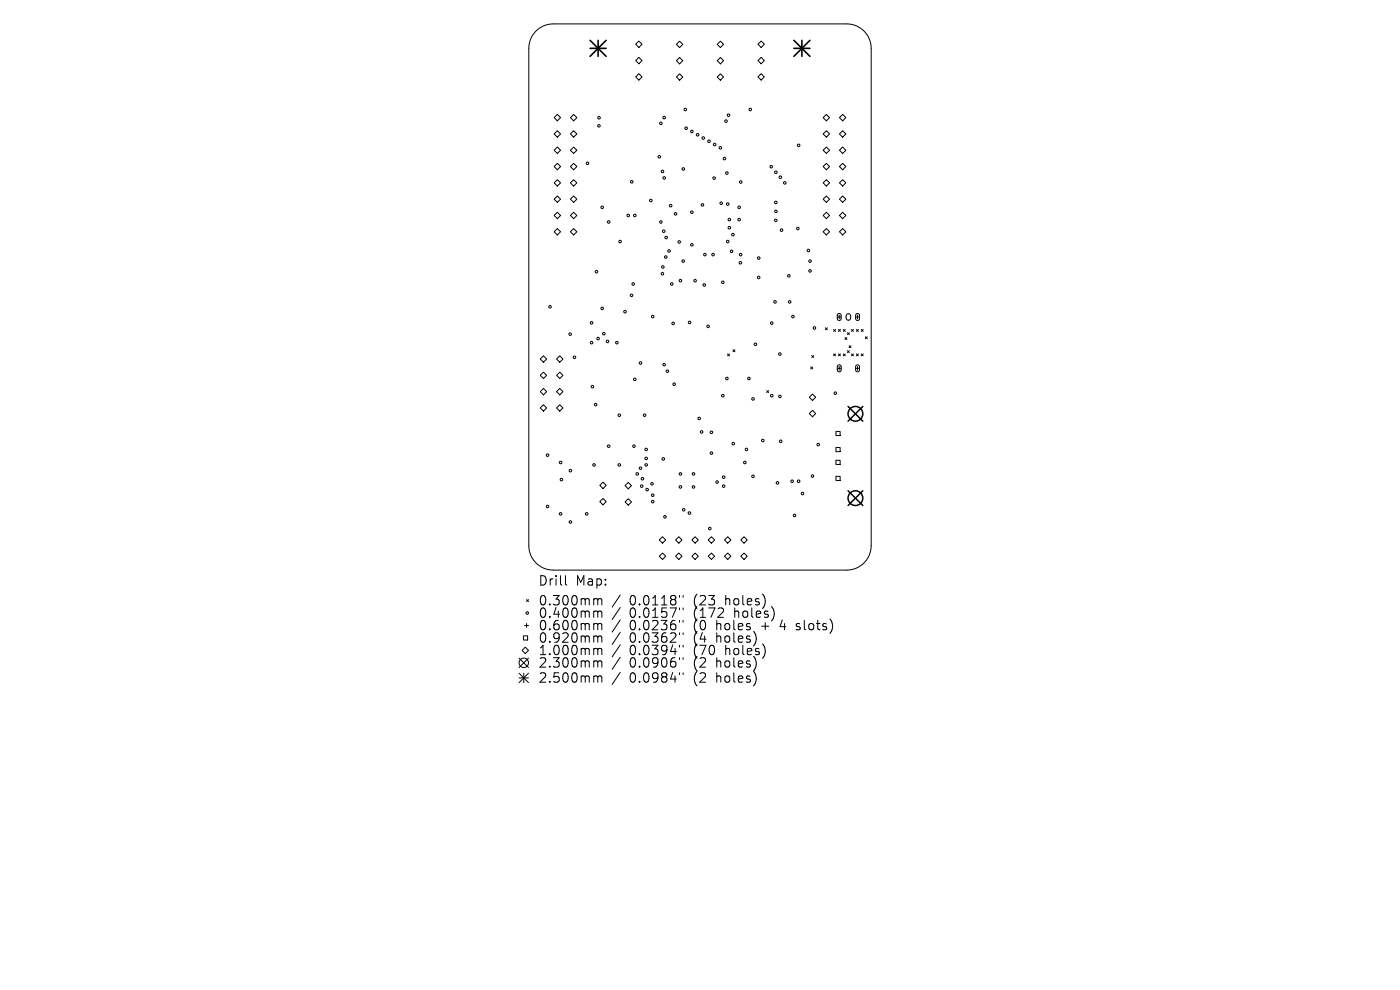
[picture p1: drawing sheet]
<svg xmlns="http://www.w3.org/2000/svg" width="297mm" height="210mm" viewBox="0 0 297 210" stroke-linecap="round" stroke-linejoin="round" font-family="sans-serif">
<defs><g id="words">
<g font-size="2.8">
<text x="114.1" y="124.5">Drill</text>
<text x="122.1" y="124.5">Map:</text>
<text x="114.1" y="128.7">0.300mm</text>
<text x="114.1" y="131.3">0.400mm</text>
<text x="133.6" y="128.7">0.0118&quot;</text>
<text x="133.6" y="131.3">0.0157&quot;</text>
<text x="147.3" y="128.7">(23</text>
<text x="147.3" y="131.3">(172</text>
<text x="154.2" y="128.7">holes)</text>
<text x="156.1" y="131.3">holes)</text>
<text x="114.1" y="134">0.600mm</text>
<text x="114.1" y="136.6">0.920mm</text>
<text x="133.6" y="134">0.0236&quot;</text>
<text x="133.6" y="136.6">0.0362&quot;</text>
<text x="147.3" y="134">(0</text>
<text x="147.3" y="136.6">(4</text>
<text x="152.2" y="134">holes</text>
<text x="152.2" y="136.6">holes)</text>
<text x="162" y="134">+</text>
<text x="166.2" y="134">4</text>
<text x="169.8" y="134">slots)</text>
<text x="114.1" y="139.3">1.000mm</text>
<text x="114.1" y="141.9">2.300mm</text>
<text x="133.6" y="139.3">0.0394&quot;</text>
<text x="133.6" y="141.9">0.0906&quot;</text>
<text x="147.3" y="139.3">(70</text>
<text x="147.3" y="141.9">(2</text>
<text x="152.2" y="141.9">holes)</text>
<text x="154.2" y="139.3">holes)</text>
<text x="114.1" y="145.1">2.500mm</text>
<text x="133.6" y="145.1">0.0984&quot;</text>
<text x="147.3" y="145.1">(2</text>
<text x="152.2" y="145.1">holes)</text>
</g>
</g></defs>
<g fill="none" stroke="#000" stroke-width=".21">
<path d="M113.8 6.4a5.2 5.2 0 0 1 3.6-1.3h62.2a5.2 5.2 0 0 1 5.2 5.2v105.4a5.2 5.2 0 0 1-5.2 5.2h-62.2a5.2 5.2 0 0 1-5.2-5.2v-105.4a5.2 5.2 0 0 1 1.6-3.9zM134.8 9.4l.7-.7 .7 .7-.7 .7zM134.8 16.3l.7-.7 .7 .7-.7 .7zM135.5 12.2l.7 .7-.7 .6-.7-.6zM143.5 12.9l.7-.7 .7 .7-.7 .7zM143.5 16.3l.7-.7 .7 .7-.7 .7zM144.2 8.7l.7 .7-.7 .7-.7-.7zM152.1 12.9l.7-.7 .7 .7-.7 .7zM152.1 16.3l.7-.7 .7 .7-.7 .7zM152.8 8.7l.7 .7-.7 .7-.7-.7zM161.5 8.7l.7 .7-.7 .7-.7-.7zM161.5 12.2l.7 .7-.7 .6-.7-.6z"/>
<path d="M161.5 15.6l.7 .7-.7 .7-.7-.7zM117.6 38.8l.6-.7 .7 .7-.7 .7zM118.2 24.3l.7 .7-.7 .6-.6-.6zM118.2 27.7l.7 .7-.7 .7-.6-.7zM118.2 31.2l.7 .7-.7 .7-.6-.7zM118.2 34.7l.7 .6-.7 .7-.6-.7zM121 38.8l.7-.7 .7 .7-.7 .7zM121.7 24.3l.7 .7-.7 .6-.7-.6zM121.7 27.7l.7 .7-.7 .7-.7-.7zM121.7 31.2l.7 .7-.7 .7-.7-.7zM121.7 34.7l.7 .6-.7 .7-.7-.7zM174.6 35.3l.7-.6 .7 .6-.7 .7z"/>
<path d="M174.6 38.8l.7-.7 .7 .7-.7 .7zM175.3 24.3l.7 .7-.7 .6-.7-.6zM175.3 27.7l.7 .7-.7 .7-.7-.7zM175.3 31.2l.7 .7-.7 .7-.7-.7zM178.1 28.4l.7-.7 .6 .7-.6 .7zM178.1 35.3l.7-.6 .6 .6-.6 .7zM178.1 38.8l.7-.7 .6 .7-.6 .7zM178.8 24.3l.6 .7-.6 .6-.7-.6zM178.8 31.2l.6 .7-.6 .7-.7-.7zM117.6 42.2l.6-.6 .7 .6-.7 .7zM117.6 45.7l.6-.7 .7 .7-.7 .7zM117.6 49.2l.6-.7 .7 .7-.7 .6z"/>
<path d="M121 42.2l.7-.6 .7 .6-.7 .7zM121 45.7l.7-.7 .7 .7-.7 .7zM121 49.2l.7-.7 .7 .7-.7 .6zM174.6 42.2l.7-.6 .7 .6-.7 .7zM174.6 45.7l.7-.7 .7 .7-.7 .7zM174.6 49.2l.7-.7 .7 .7-.7 .6zM178.1 42.2l.7-.6 .6 .6-.6 .7zM178.1 45.7l.7-.7 .6 .7-.6 .7zM178.1 49.2l.7-.7 .6 .7-.6 .6zM115.3 75.5l.7 .7-.7 .6-.7-.6zM115.3 78.9l.7 .7-.7 .7-.7-.7zM118.1 76.2l.6-.7 .7 .7-.7 .6z"/>
<path d="M118.1 79.6l.6-.7 .7 .7-.7 .7zM154.3 75.1l.5 .4M154.8 75.1l-.5 .4M155.5 74.2l.4 .4M155.9 74.2l-.4 .4M172 77.8l.4 .5M172.2 75.4l.4 .4M172.4 77.8l-.4 .5M172.6 75.4l-.4 .4M175.1 69.5l.4 .5M175.5 69.5l-.4 .5M176.8 69.9l.4 .4"/>
<path d="M176.8 75.1l.4 .4M177.2 69.9l-.4 .4M177.2 75.1l-.4 .4M177.6 67.2h.8M177.6 78.1h.8M177.7 66.6l.4-.1 .3 .3v.9l-.3 .3-.3-.1-.2-.2zM177.7 77.5l.4-.1 .3 .3v.9l-.3 .3-.3-.1-.2-.2zM177.9 69.9l.4 .4M177.9 75.1l.4 .4M178 66.8v.8M178 77.7v.8M178.3 69.9l-.4 .4"/>
<path d="M178.3 75.1l-.4 .4M178.9 69.9l.4 .4M178.9 75.1l.4 .4M179.3 71.6l.4 .4M179.3 69.9l-.4 .4M179.3 75.1l-.4 .4M179.6 66.7a.48 .48 0 0 1 .5-.1 .48 .48 0 0 1 .4 .4v.4a.48 .48 0 0 1-.5 .5 .48 .48 0 0 1-.5-.5zM179.7 71.6l-.4 .4M179.8 70.6l.4 .4M179.8 74.4l.4 .4M180.1 73.3l.4 .5M180.2 70.6l-.4 .4"/>
<path d="M180.2 74.4l-.4 .4M180.5 73.3l-.4 .5M180.6 75.1l.5 .4M180.6 69.9l.5 .4M181.1 69.9l-.5 .4M181.1 75.1l-.5 .4M181.5 67.2h.8M181.5 78.1h.8M181.6 66.6l.4-.1 .3 .3v.9l-.3 .3-.3-.1-.2-.2zM181.6 77.5l.4-.1 .3 .3v.9l-.3 .3-.3-.1-.2-.2zM181.7 69.9l.4 .4M181.7 75.1l.4 .4"/>
<path d="M181.9 66.8v.8M181.9 77.7v.8M182.1 69.9l-.4 .4M182.1 75.1l-.4 .4M182.7 75.1l.4 .4M182.7 69.9l.4 .4M183.1 69.9l-.4 .4M183.1 75.1l-.4 .4M183.6 71.4l.4 .5M184 71.4l-.4 .5M114.6 86.5l.7-.6 .7 .6-.7 .7zM115.3 82.4l.7 .7-.7 .7-.7-.7z"/>
<path d="M118.1 83.1l.6-.7 .7 .7-.7 .7zM118.1 86.5l.6-.6 .7 .6-.7 .7zM162.7 82.9l.4 .4M163.1 82.9l-.4 .4M172.4 83.6l.6 .7-.6 .6-.7-.6zM172.4 87l.6 .7-.6 .7-.7-.7zM177.3 91.5h.9v.9h-.9zM177.3 94.9h.9v.9h-.9zM177.3 97.6h.9v.9h-.9zM127.9 102.3l.7 .7-.7 .6-.7-.6zM127.9 105.7l.7 .7-.7 .7-.7-.7zM132.6 103l.7-.7 .7 .7-.7 .7z"/>
<path d="M132.6 106.5l.7-.7 .7 .7-.7 .7zM139.9 114.5l.6-.6 .7 .6-.7 .7zM139.9 118l.6-.7 .7 .7-.7 .7zM143.3 114.5l.7-.6 .7 .6-.7 .7zM143.3 118l.7-.7 .7 .7-.7 .7zM146.8 114.5l.7-.6 .6 .6-.6 .7zM146.8 118l.7-.7 .6 .7-.6 .7zM150.2 114.5l.7-.6 .7 .6-.7 .7zM150.2 118l.7-.7 .7 .7-.7 .7zM153.7 114.5l.7-.6 .7 .6-.7 .7zM153.7 118l.7-.7 .7 .7-.7 .7zM157.2 114.5l.6-.6 .7 .6-.7 .7z"/>
<path d="M157.2 118l.6-.7 .7 .7-.7 .7zM177.3 101h.9v.9h-.9zM110.1 139.6l2 2M111 134.9h.9v.9h-.9zM111.3 132.7h.8M111.4 137.3l.7 .7-.7 .6-.6-.6zM111.7 127.2l.4 .4M111.7 132.3v.8M112.1 127.2l-.4 .4M112.1 139.6l-2 2M120 122.1v1.7l.2 .3M126.2 127l.5 .1 .1 .2"/>
<path d="M126.2 129.6h.3l.3 .3M126.2 132.3h.3l.3 .3M126.2 134.9h.3l.3 .3M126.2 137.5l.5 .1 .1 .2M126.8 127.3l.3-.3 .5 .1 .1 1.2M126.8 127.3v1M126.8 129.9v1.1M126.8 132.6v1M126.8 135.2v1M126.8 137.8v1.1M126.8 129.9l.3-.3 .5 .1 .1 1.3M126.8 132.6l.3-.3 .5 .1 .1 1.2"/>
<path d="M126.8 135.2l.3-.3 .5 .1 .1 1.2M126.8 137.8l.3-.3 .5 .1 .1 1.3M131.6 126.2l-1.7 2.6M131.6 128.9l-1.7 2.5M131.6 131.5l-1.7 2.6M131.6 134.1l-1.7 2.6M131.6 136.8l-1.7 2.6M131.6 139.4l-1.7 2.6M144.2 126.3v.4M144.2 129v.3M144.2 131.6v.4M144.2 134.2v.4"/>
<path d="M144.2 136.9v.4M144.2 139.5v.4M144.9 126.3v.4M144.9 129v.3M144.9 131.6v.4M144.9 134.2v.4M144.9 136.9v.4M144.9 139.5v.4M168.9 133.5l.2 .1M169 132.4v.4M110.1 142.8l2 2M110.1 143.8h2"/>
<path d="M111.1 142.8v2M112.1 142.8l-2 2M126.2 140.2l.5 .1 .1 .2M126.2 143.4h.3l.3 .3M126.8 140.5v1M126.8 143.7v1M126.8 140.5l.3-.3 .5 .1 .1 1.2M126.8 143.7l.3-.3 .5 .1 .1 1.2M131.6 142.6l-1.7 2.6M144.2 142.7v.4M144.9 142.7v.4"/>
<circle cx="124.6" cy="34.6" r=".27"/>
<circle cx="127.1" cy="26.7" r=".27"/>
<circle cx="127.1" cy="25" r=".27"/>
<circle cx="134" cy="38.6" r=".27"/>
<circle cx="139.9" cy="33.3" r=".27"/>
<circle cx="140.2" cy="26.2" r=".27"/>
<circle cx="140.5" cy="36.4" r=".27"/>
<circle cx="140.9" cy="25" r=".27"/>
<circle cx="140.9" cy="37.7" r=".27"/>
<circle cx="145" cy="35.9" r=".27"/>
<circle cx="145.4" cy="23.2" r=".27"/>
<circle cx="145.6" cy="27.2" r=".27"/>
<circle cx="146.8" cy="27.9" r=".27"/>
<circle cx="148" cy="28.6" r=".27"/>
<circle cx="149.2" cy="29.3" r=".27"/>
<circle cx="150.4" cy="30" r=".27"/>
<circle cx="151.5" cy="37.8" r=".27"/>
<circle cx="151.6" cy="30.7" r=".27"/>
<circle cx="152.8" cy="31.4" r=".27"/>
<circle cx="153.7" cy="33.6" r=".27"/>
<circle cx="154" cy="25.7" r=".27"/>
<circle cx="154.2" cy="36.7" r=".27"/>
<circle cx="154.6" cy="24.4" r=".27"/>
<circle cx="157.1" cy="38.6" r=".27"/>
<circle cx="159.2" cy="23.2" r=".27"/>
<circle cx="163.6" cy="35.4" r=".27"/>
<circle cx="164.6" cy="36.5" r=".27"/>
<circle cx="165.5" cy="37.6" r=".27"/>
<circle cx="166.5" cy="38.8" r=".27"/>
<circle cx="169.4" cy="30.8" r=".27"/>
<circle cx="126.5" cy="57.6" r=".27"/>
<circle cx="127.7" cy="44" r=".27"/>
<circle cx="129.1" cy="47.1" r=".27"/>
<circle cx="131.6" cy="51.2" r=".27"/>
<circle cx="133.3" cy="45.7" r=".27"/>
<circle cx="134.7" cy="45.7" r=".27"/>
<circle cx="138.1" cy="42.5" r=".27"/>
<circle cx="140.2" cy="47.1" r=".27"/>
<circle cx="140.5" cy="58.1" r=".27"/>
<circle cx="140.6" cy="56.6" r=".27"/>
<circle cx="140.8" cy="49" r=".27"/>
<circle cx="141.2" cy="54.5" r=".27"/>
<circle cx="141.3" cy="50.4" r=".27"/>
<circle cx="141.9" cy="53.2" r=".27"/>
<circle cx="142.3" cy="43.6" r=".27"/>
<circle cx="143.3" cy="45.4" r=".27"/>
<circle cx="144.1" cy="51.3" r=".27"/>
<circle cx="144.4" cy="59.5" r=".27"/>
<circle cx="144.9" cy="55.4" r=".27"/>
<circle cx="146.8" cy="51.9" r=".27"/>
<circle cx="146.8" cy="45" r=".27"/>
<circle cx="147.5" cy="59.5" r=".27"/>
<circle cx="149" cy="43.5" r=".27"/>
<circle cx="149.5" cy="54" r=".27"/>
<circle cx="151.3" cy="54" r=".27"/>
<circle cx="153" cy="43.1" r=".27"/>
<circle cx="153.3" cy="59.9" r=".27"/>
<circle cx="154.4" cy="51.2" r=".27"/>
<circle cx="154.4" cy="43.3" r=".27"/>
<circle cx="154.7" cy="48.3" r=".27"/>
<circle cx="154.7" cy="46.6" r=".27"/>
<circle cx="155.2" cy="53.3" r=".27"/>
<circle cx="155.5" cy="49.8" r=".27"/>
<circle cx="156.8" cy="46.6" r=".27"/>
<circle cx="156.8" cy="44" r=".27"/>
<circle cx="157.1" cy="55.7" r=".27"/>
<circle cx="157.1" cy="54" r=".27"/>
<circle cx="161" cy="58.9" r=".27"/>
<circle cx="161" cy="54.7" r=".27"/>
<circle cx="164.6" cy="46.7" r=".27"/>
<circle cx="164.6" cy="42.9" r=".27"/>
<circle cx="164.6" cy="44.8" r=".27"/>
<circle cx="165.8" cy="48.8" r=".27"/>
<circle cx="167.4" cy="58.5" r=".27"/>
<circle cx="169.3" cy="48.5" r=".27"/>
<circle cx="171.5" cy="53.1" r=".27"/>
<circle cx="171.8" cy="55.4" r=".27"/>
<circle cx="171.8" cy="57.5" r=".27"/>
<circle cx="116.7" cy="65.1" r=".27"/>
<circle cx="121" cy="70.9" r=".27"/>
<circle cx="121.9" cy="75.8" r=".27"/>
<circle cx="125.5" cy="68.5" r=".27"/>
<circle cx="125.5" cy="72.7" r=".27"/>
<circle cx="126.9" cy="71.8" r=".27"/>
<circle cx="127.7" cy="65.4" r=".27"/>
<circle cx="128.1" cy="70.8" r=".27"/>
<circle cx="128.9" cy="72.4" r=".27"/>
<circle cx="130.9" cy="72.7" r=".27"/>
<circle cx="132.6" cy="66.1" r=".27"/>
<circle cx="134" cy="62.7" r=".27"/>
<circle cx="134.3" cy="60.2" r=".27"/>
<circle cx="135.9" cy="77" r=".27"/>
<circle cx="138.5" cy="67.2" r=".27"/>
<circle cx="140.9" cy="77.4" r=".27"/>
<circle cx="141.6" cy="78.7" r=".27"/>
<circle cx="142.5" cy="60.2" r=".27"/>
<circle cx="142.8" cy="68.6" r=".27"/>
<circle cx="146.3" cy="68.4" r=".27"/>
<circle cx="149.4" cy="60.4" r=".27"/>
<circle cx="150.2" cy="69.2" r=".27"/>
<circle cx="160.3" cy="73" r=".27"/>
<circle cx="163.7" cy="68.5" r=".27"/>
<circle cx="164.4" cy="64" r=".27"/>
<circle cx="165.4" cy="75.1" r=".27"/>
<circle cx="167.5" cy="64" r=".27"/>
<circle cx="168.2" cy="67.2" r=".27"/>
<circle cx="172.8" cy="69.6" r=".27"/>
<circle cx="116.2" cy="96.6" r=".27"/>
<circle cx="118.9" cy="98.1" r=".27"/>
<circle cx="121" cy="99.8" r=".27"/>
<circle cx="125.7" cy="82" r=".27"/>
<circle cx="126" cy="98.6" r=".27"/>
<circle cx="126.4" cy="85.8" r=".27"/>
<circle cx="129.1" cy="94.6" r=".27"/>
<circle cx="131.4" cy="88.1" r=".27"/>
<circle cx="131.4" cy="98.6" r=".27"/>
<circle cx="134.5" cy="94.6" r=".27"/>
<circle cx="134.7" cy="80.5" r=".27"/>
<circle cx="135.9" cy="99.3" r=".27"/>
<circle cx="136.7" cy="88.1" r=".27"/>
<circle cx="137.1" cy="95.3" r=".27"/>
<circle cx="137.1" cy="97.2" r=".27"/>
<circle cx="137.1" cy="98.6" r=".27"/>
<circle cx="140.7" cy="97.3" r=".27"/>
<circle cx="143" cy="81.5" r=".27"/>
<circle cx="148.3" cy="88.8" r=".27"/>
<circle cx="148.8" cy="91.6" r=".27"/>
<circle cx="150.9" cy="91.7" r=".27"/>
<circle cx="150.9" cy="96.1" r=".27"/>
<circle cx="153.3" cy="83.9" r=".27"/>
<circle cx="154.2" cy="80.3" r=".27"/>
<circle cx="155.6" cy="94.1" r=".27"/>
<circle cx="158" cy="98.1" r=".27"/>
<circle cx="158.4" cy="95.3" r=".27"/>
<circle cx="158.9" cy="80.3" r=".27"/>
<circle cx="159.7" cy="84.6" r=".27"/>
<circle cx="161.8" cy="93.4" r=".27"/>
<circle cx="163.7" cy="83.9" r=".27"/>
<circle cx="165.4" cy="84.1" r=".27"/>
<circle cx="165.6" cy="93.6" r=".27"/>
<circle cx="173.6" cy="94.3" r=".27"/>
<circle cx="177.2" cy="83.4" r=".27"/>
<circle cx="116.2" cy="107.4" r=".27"/>
<circle cx="118.9" cy="109" r=".27"/>
<circle cx="119.1" cy="101.7" r=".27"/>
<circle cx="121" cy="110.7" r=".27"/>
<circle cx="124.5" cy="109" r=".27"/>
<circle cx="135.2" cy="100.5" r=".27"/>
<circle cx="136.1" cy="103.1" r=".27"/>
<circle cx="136.3" cy="101.5" r=".27"/>
<circle cx="137.3" cy="103.9" r=".27"/>
<circle cx="138.3" cy="102.6" r=".27"/>
<circle cx="138.5" cy="106.4" r=".27"/>
<circle cx="138.5" cy="105" r=".27"/>
<circle cx="141.1" cy="109.6" r=".27"/>
<circle cx="144.4" cy="100.5" r=".27"/>
<circle cx="144.4" cy="103.3" r=".27"/>
<circle cx="145" cy="108.1" r=".27"/>
<circle cx="146.3" cy="108.8" r=".27"/>
<circle cx="147.1" cy="100.5" r=".27"/>
<circle cx="147.1" cy="103.3" r=".27"/>
<circle cx="150.6" cy="112.1" r=".27"/>
<circle cx="152.1" cy="102.3" r=".27"/>
<circle cx="153.5" cy="101.2" r=".27"/>
<circle cx="153.5" cy="103.1" r=".27"/>
<circle cx="159.7" cy="101" r=".27"/>
<circle cx="164.9" cy="102.4" r=".27"/>
<circle cx="168" cy="102.1" r=".27"/>
<circle cx="168.6" cy="109.3" r=".27"/>
<circle cx="169.4" cy="102.1" r=".27"/>
<circle cx="170.3" cy="104.7" r=".27"/>
<circle cx="172.4" cy="101" r=".27"/>
<circle cx="111.8" cy="130" r=".27"/>
<circle cx="111.1" cy="140.6" r="1"/>
</g>
<g fill="none" stroke="#000" stroke-width=".31">
<path d="M179.9 86.2l3.1 3.1M183 86.2l-3.1 3.1M179.9 104.1l3.1 3.1M183 104.1l-3.1 3.1"/>
<circle cx="181.5" cy="87.8" r="1.57"/>
<circle cx="181.5" cy="105.7" r="1.57"/>
</g>
<path d="M125.2 8.6l3.4 3.4M125.2 10.3h3.4M126.9 8.6v3.4M128.6 8.6l-3.4 3.4M168.4 10.3h3.4M168.4 8.6l3.4 3.4M170.1 8.6v3.4M171.8 8.6l-3.4 3.4" fill="none" stroke="#000" stroke-width=".34"/>
<use href="#words"/>
</svg>
